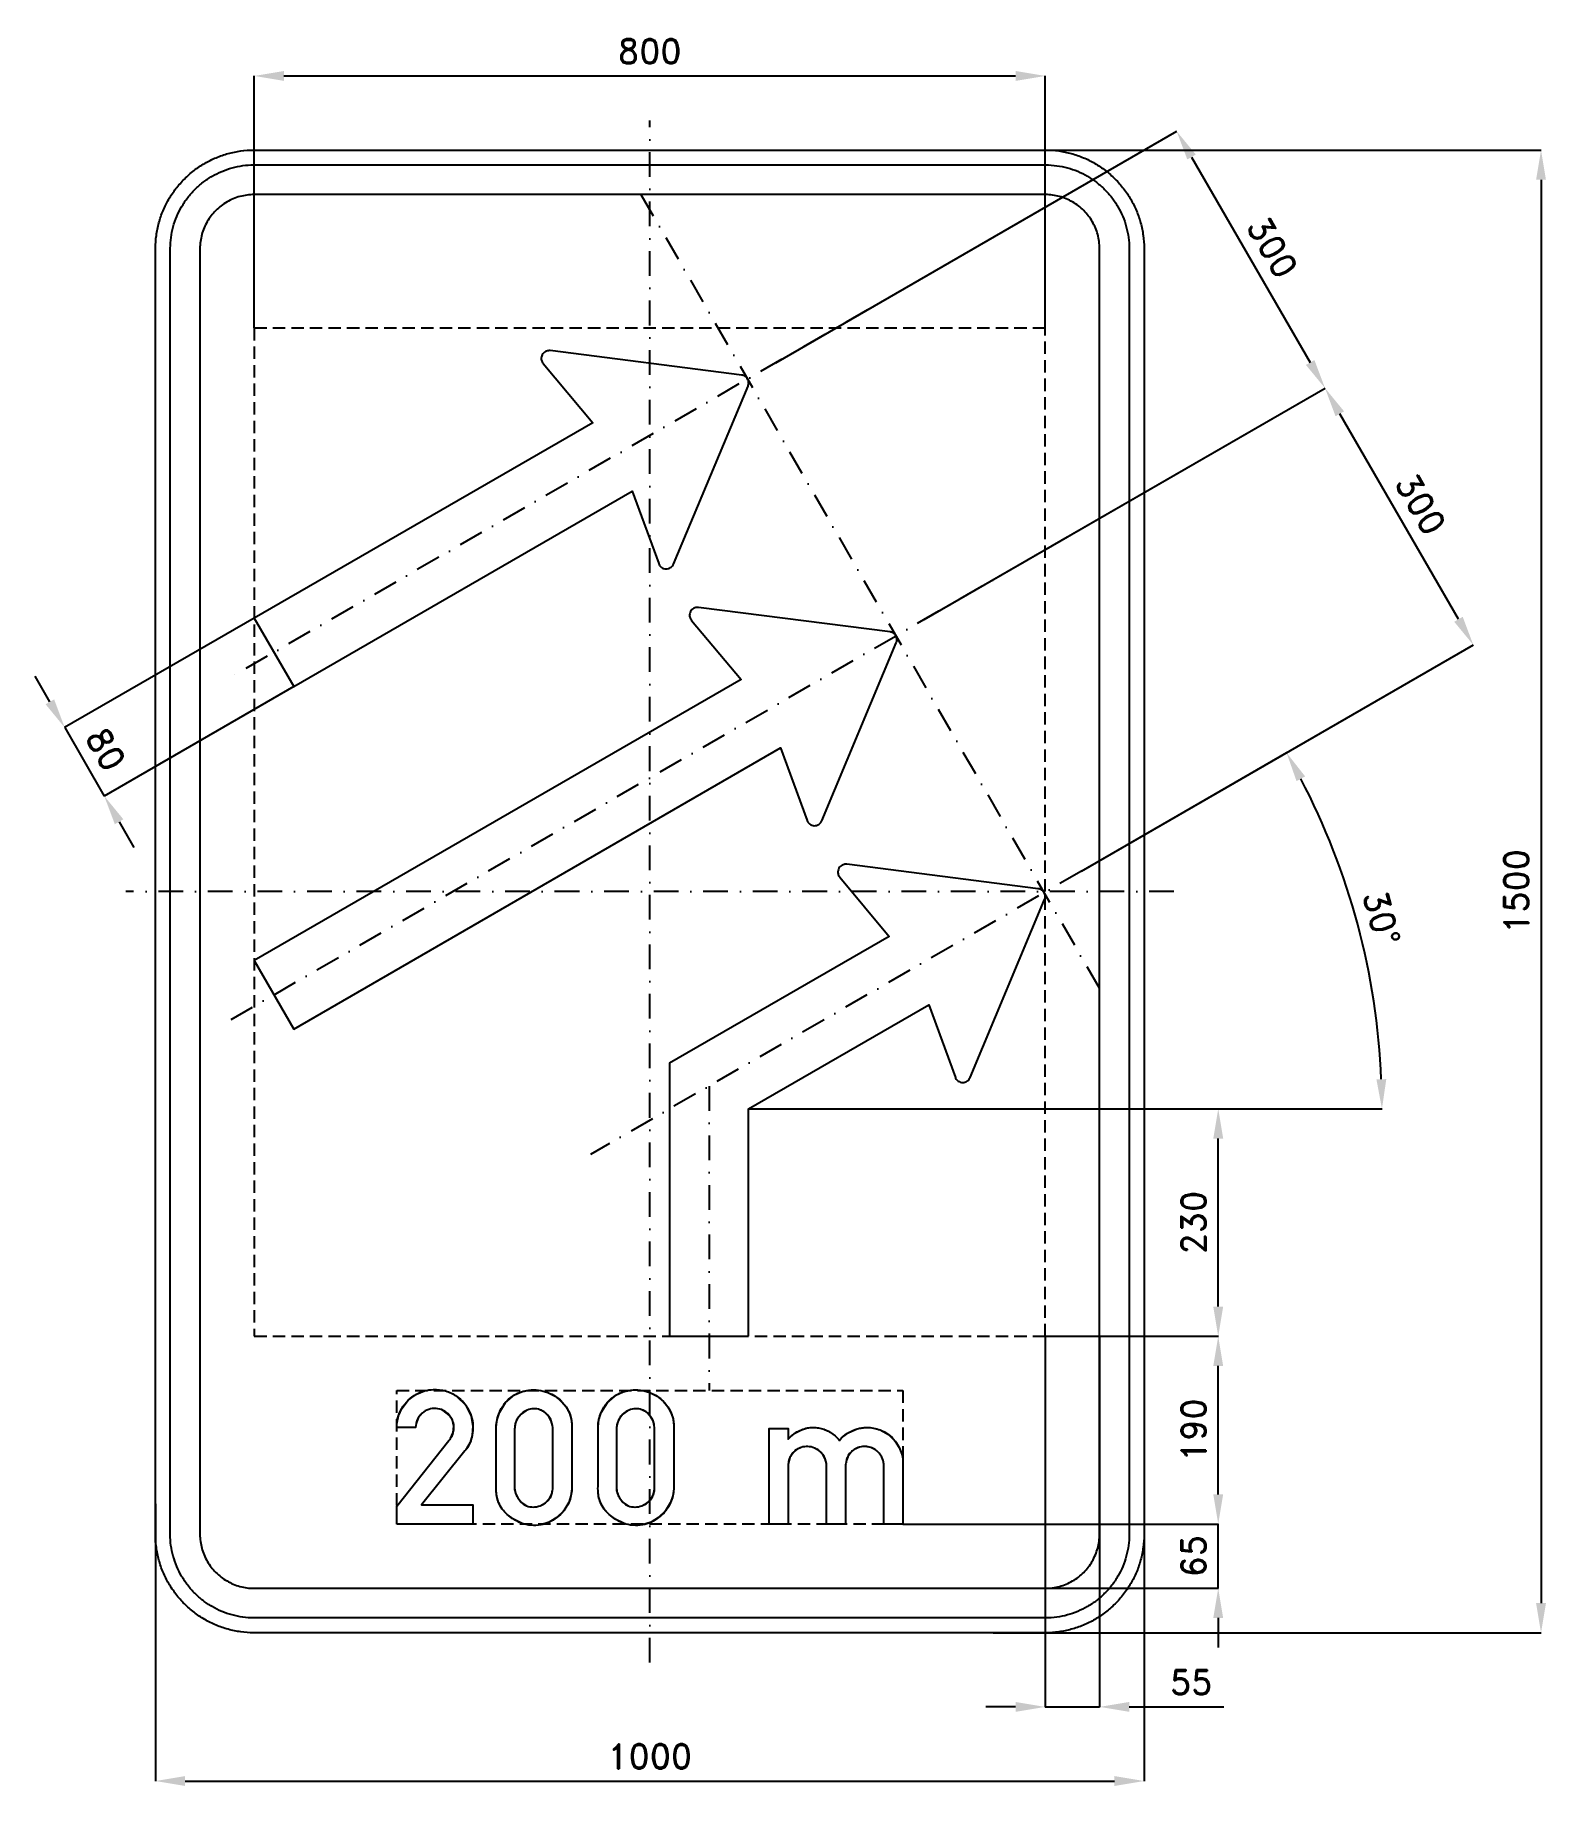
# Model space of a CAD drawing. Header units: millimetres. Extents: x -622 to 907, y -905 to 866.
import ezdxf

# ---------------------------------------------------------------- set-up
doc = ezdxf.new("R2010")
doc.units = ezdxf.units.MM
doc.header["$LTSCALE"] = 5
doc.linetypes.add('ČERCHOVANÁX2', pattern=[2, 1, -0.5, 0, -0.5])
doc.linetypes.add('ČÁRKOVANÁX2', pattern=[1.5, 1, -0.5])
doc.layers.add('Kóty', color=2, linetype='Continuous')
doc.layers.add('Značka', color=7, linetype='Continuous')
doc.styles.get("Standard").update_dxf_attribs({"font": 'romand.shx', "height": 25})
doc.dimstyles.get("Standard").update_dxf_attribs({"dimtxt": 25, "dimasz": 30, "dimexe": 0.18, "dimexo": 0.0625, "dimgap": 12.5, "dimtad": 1, "dimdec": 0, "dimzin": 0, "dimdsep": 46, "dimtxsty": 'Standard', "dimcen": 0.09, "dimadec": 0, "dimazin": 0, "dimtfac": 1, "dimtdec": 0, "dimtofl": 0, "dimtmove": 0, "dimatfit": 3, "dimfxl": 1, "dimtolj": 1, "dimtzin": 0, "dimarcsym": 0})

msp = doc.modelspace()

# ---------------------------------------------------------------- blocks, each defined once
blk = doc.blocks.new('*D0')
at = {"layer": 'Defpoints', "color": 0, "transparency": 16777216}
for p in [(256.1, -640), (575, -640), (382, -705)]:
    blk.add_point(p, dxfattribs=at)
at = {"layer": 'Kóty', "color": 0, "lineweight": -2, "transparency": 16777216}
for p, q in [((575, -610), (575, -580)), ((256.2, -640), (575.2, -640)), ((382.1, -705), (575.2, -705)), ((575, -735), (575, -765))]:
    blk.add_line(p, q, dxfattribs=at)
at = {"layer": 'Kóty', "color": 0, "transparency": 16777216}
for points in [[(570, -610), (580, -610), (575, -640)], [(570, -735), (580, -735), (575, -705)]]:
    blk.add_solid(points, dxfattribs=at)
at = {"layer": 'Kóty', "color": 0, "transparency": 16777216, "insert": (550, -672.5), "char_height": 25, "attachment_point": 5, "rotation": 90}
blk.add_mtext('\\A1;65', dxfattribs=at)
blk = doc.blocks.new('*D1')
at = {"layer": 'Defpoints', "color": 0, "transparency": 16777216}
for p in [(400, -450.0625), (575, -450.0625), (256.03, -640)]:
    blk.add_point(p, dxfattribs=at)
at = {"layer": 'Kóty', "color": 0, "lineweight": -2, "transparency": 16777216}
for p, q in [((400.0625, -450.0625), (575.18, -450.0625)), ((575, -610), (575, -480.0625)), ((256.0925, -640), (575.18, -640))]:
    blk.add_line(p, q, dxfattribs=at)
at = {"layer": 'Kóty', "color": 0, "transparency": 16777216}
for points in [[(570, -480.0625), (580, -480.0625), (575, -450.0625)], [(570, -610), (580, -610), (575, -640)]]:
    blk.add_solid(points, dxfattribs=at)
at = {"layer": 'Kóty', "color": 0, "transparency": 16777216, "insert": (550, -545.03125), "char_height": 25, "attachment_point": 5, "rotation": 90}
blk.add_mtext('\\A1;190', dxfattribs=at)
blk = doc.blocks.new('*D2')
at = {"layer": 'Defpoints', "color": 0, "transparency": 16777216}
for p in [(400, 825), (-400, 570), (400, 570)]:
    blk.add_point(p, dxfattribs=at)
at = {"layer": 'Kóty', "color": 0, "lineweight": -2, "transparency": 16777216}
for p, q in [((-400, 570.0625), (-400, 825.18)), ((-370, 825), (370, 825)), ((400, 570.0625), (400, 825.18))]:
    blk.add_line(p, q, dxfattribs=at)
at = {"layer": 'Kóty', "color": 0, "transparency": 16777216}
for points in [[(-370, 830), (-370, 820), (-400, 825)], [(370, 830), (370, 820), (400, 825)]]:
    blk.add_solid(points, dxfattribs=at)
at = {"layer": 'Kóty', "color": 0, "transparency": 16777216, "insert": (0, 850), "char_height": 25, "attachment_point": 5}
blk.add_mtext('\\A1;800', dxfattribs=at)
blk = doc.blocks.new('*D3')
at = {"layer": 'Defpoints', "color": 0, "transparency": 16777216}
for p in [(127.4, 534.8), (683, 509.2), (277.3, 275)]:
    blk.add_point(p, dxfattribs=at)
at = {"layer": 'Kóty', "color": 0, "lineweight": -2, "transparency": 16777216}
for p, q in [((127.4, 534.8), (533.2, 769.1)), ((548, 743), (668, 535.1)), ((277.4, 275), (683.2, 509.3))]:
    blk.add_line(p, q, dxfattribs=at)
at = {"layer": 'Kóty', "color": 0, "transparency": 16777216}
for points in [[(552.3, 745.5), (543.7, 740.5), (533, 769)], [(672.3, 537.6), (663.7, 532.6), (683, 509.2)]]:
    blk.add_solid(points, dxfattribs=at)
at = {"layer": 'Kóty', "color": 0, "transparency": 16777216, "insert": (629.7, 651.6), "char_height": 25, "attachment_point": 5, "rotation": 299.9979}
blk.add_mtext('\\A1;300', dxfattribs=at)
blk = doc.blocks.new('*D4')
at = {"layer": 'Defpoints', "color": 0, "transparency": 16777216}
for p in [(356.4, 750), (347.4, -750), (901.5, -750)]:
    blk.add_point(p, dxfattribs=at)
at = {"layer": 'Kóty', "color": 0, "lineweight": -2, "transparency": 16777216}
for p, q in [((356.5, 750), (901.7, 750)), ((901.5, 720), (901.5, -720)), ((347.5, -750), (901.7, -750))]:
    blk.add_line(p, q, dxfattribs=at)
at = {"layer": 'Kóty', "color": 0, "transparency": 16777216}
for points in [[(896.5, 720), (906.5, 720), (901.5, 750)], [(896.5, -720), (906.5, -720), (901.5, -750)]]:
    blk.add_solid(points, dxfattribs=at)
at = {"layer": 'Kóty', "color": 0, "transparency": 16777216, "insert": (876.5, 0), "char_height": 25, "attachment_point": 5, "rotation": 90}
blk.add_mtext('\\A1;1500', dxfattribs=at)
blk = doc.blocks.new('*D5')
at = {"layer": 'Defpoints', "color": 0, "transparency": 16777216}
for p in [(-399.9, 276.6), (-359.9, 207.3), (-551.8, 96.5)]:
    blk.add_point(p, dxfattribs=at)
at = {"layer": 'Kóty', "color": 0, "lineweight": -2, "transparency": 16777216}
for p, q in [((-400, 276.5), (-592, 165.7)), ((-606.8, 191.8), (-621.8, 217.8)), ((-360, 207.3), (-552, 96.4)), ((-536.8, 70.5), (-521.8, 44.6))]:
    blk.add_line(p, q, dxfattribs=at)
at = {"layer": 'Kóty', "color": 0, "transparency": 16777216}
for points in [[(-602.5, 194.3), (-611.1, 189.3), (-591.8, 165.8)], [(-532.5, 73), (-541.1, 68), (-551.8, 96.5)]]:
    blk.add_solid(points, dxfattribs=at)
at = {"layer": 'Kóty', "color": 0, "transparency": 16777216, "insert": (-550.2, 143.7), "char_height": 25, "attachment_point": 5, "rotation": 300.0007}
blk.add_mtext('\\A1;80', dxfattribs=at)
blk = doc.blocks.new('*D6')
at = {"layer": 'Defpoints', "color": 0, "transparency": 16777216}
for p in [(400, -450), (455, -450), (455, -825)]:
    blk.add_point(p, dxfattribs=at)
at = {"layer": 'Kóty', "color": 0, "lineweight": -2, "transparency": 16777216}
for p, q in [((400, -450.1), (400, -825.2)), ((455, -450.1), (455, -825.2)), ((370, -825), (340, -825)), ((485, -825), (580.5, -825))]:
    blk.add_line(p, q, dxfattribs=at)
at = {"layer": 'Kóty', "color": 0, "transparency": 16777216}
for points in [[(370, -820), (370, -830), (400, -825)], [(485, -820), (485, -830), (455, -825)]]:
    blk.add_solid(points, dxfattribs=at)
at = {"layer": 'Kóty', "color": 0, "transparency": 16777216, "insert": (547.7, -800), "char_height": 25, "attachment_point": 5}
blk.add_mtext('\\A1;55', dxfattribs=at)
blk = doc.blocks.new('*D7')
at = {"layer": 'Defpoints', "color": 0, "transparency": 16777216}
for p in [(500, -548.8), (-500, -619.3), (500, -900)]:
    blk.add_point(p, dxfattribs=at)
at = {"layer": 'Kóty', "color": 0, "lineweight": -2, "transparency": 16777216}
for p, q in [((500, -548.9), (500, -900.2)), ((-500, -619.4), (-500, -900.2)), ((-470, -900), (470, -900))]:
    blk.add_line(p, q, dxfattribs=at)
at = {"layer": 'Kóty', "color": 0, "transparency": 16777216}
for points in [[(-470, -895), (-470, -905), (-500, -900)], [(470, -895), (470, -905), (500, -900)]]:
    blk.add_solid(points, dxfattribs=at)
at = {"layer": 'Kóty', "color": 0, "transparency": 16777216, "insert": (0, -875), "char_height": 25, "attachment_point": 5}
blk.add_mtext('\\A1;1000', dxfattribs=at)
blk = doc.blocks.new('*D8')
at = {"layer": 'Defpoints', "color": 0, "transparency": 16777216}
for p in [(100.01, -219.993), (575, -219.993), (400, -450.0625)]:
    blk.add_point(p, dxfattribs=at)
at = {"layer": 'Kóty', "color": 0, "lineweight": -2, "transparency": 16777216}
for p, q in [((100.0725, -219.993), (575.18, -219.993)), ((575, -420.0625), (575, -249.993)), ((400.0625, -450.0625), (575.18, -450.0625))]:
    blk.add_line(p, q, dxfattribs=at)
at = {"layer": 'Kóty', "color": 0, "transparency": 16777216}
for points in [[(570, -249.993), (580, -249.993), (575, -219.993)], [(570, -420.0625), (580, -420.0625), (575, -450.0625)]]:
    blk.add_solid(points, dxfattribs=at)
at = {"layer": 'Kóty', "color": 0, "transparency": 16777216, "insert": (550, -335.02775), "char_height": 25, "attachment_point": 5, "rotation": 90}
blk.add_mtext('\\A1;230', dxfattribs=at)
blk = doc.blocks.new('*D9')
at = {"layer": 'Defpoints', "color": 0, "transparency": 16777216}
for p in [(436.6, 20.5), (729.7, -94.9), (100.1, -220), (575.2, -220), (-59.9, -266.1)]:
    blk.add_point(p, dxfattribs=at)
at = {"layer": 'Kóty', "color": 0, "lineweight": -2, "transparency": 16777216}
for p, q in [((436.7, 20.6), (644.3, 140.4)), ((575.2, -220), (740.8, -220))]:
    blk.add_line(p, q, dxfattribs=at)
blk.add_arc((20, -220), 720.6, 2.3854, 27.6125, dxfattribs=at)
at = {"layer": 'Kóty', "color": 0, "transparency": 16777216}
for points in [[(654.2, 111.6), (662.9, 116.4), (644.1, 140.3)], [(745, -189.9), (735, -190.1), (740.6, -220)]]:
    blk.add_solid(points, dxfattribs=at)
at = {"layer": 'Kóty', "color": 0, "transparency": 16777216, "insert": (740.2, -27), "char_height": 25, "attachment_point": 5, "rotation": 284.9989}
blk.add_mtext('\\A1;30°', dxfattribs=at)
blk = doc.blocks.new('*D10')
at = {"layer": 'Defpoints', "color": 0, "transparency": 16777216}
for p in [(683, 509.2), (286.7, 280.4), (436.6, 20.5)]:
    blk.add_point(p, dxfattribs=at)
at = {"layer": 'Kóty', "color": 0, "lineweight": -2, "transparency": 16777216}
for p, q in [((286.7, 280.4), (683.2, 509.3)), ((818, 275.3), (698, 483.2)), ((436.7, 20.6), (833.2, 249.4))]:
    blk.add_line(p, q, dxfattribs=at)
at = {"layer": 'Kóty', "color": 0, "transparency": 16777216}
for points in [[(702.3, 485.7), (693.7, 480.7), (683, 509.2)], [(822.3, 277.8), (813.7, 272.8), (833, 249.4)]]:
    blk.add_solid(points, dxfattribs=at)
at = {"layer": 'Kóty', "color": 0, "transparency": 16777216, "insert": (779.7, 391.8), "char_height": 25, "attachment_point": 5, "rotation": 299.9979}
blk.add_mtext('\\A1;300', dxfattribs=at)

# ---------------------------------------------------------------- dimensions: what is measured, and where the dimension line sits
at = {"layer": 'Kóty'}
for base, p1, p2, picture, middle in [((400, 825), (-400, 570), (400, 570), '*D2', (0, 850)), ((455, -825), (400, -450), (455, -450), '*D6', (547.7, -800)), ((500, -900), (-500, -619.3), (500, -548.8), '*D7', (0, -875))]:
    dim = msp.add_linear_dim(base=base, p1=p1, p2=p2, dimstyle='Standard', dxfattribs=at)
    dim.commit()
    dim.dimension.update_dxf_attribs({"geometry": picture, "text_midpoint": middle})
for p1, p2, distance, picture, middle in [((127.4, 534.8), (277.3, 275), 468.4, '*D3', (629.7, 651.6)), ((436.6, 20.5), (286.7, 280.4), -457.7, '*D10', (779.7, 391.8)), ((-399.9, 276.6), (-359.9, 207.3), -221.5, '*D5', (-550.2, 143.7))]:
    dim = msp.add_aligned_dim(p1=p1, p2=p2, distance=distance, dimstyle='Standard', dxfattribs=at)
    dim.commit()
    dim.dimension.update_dxf_attribs({"geometry": picture, "text_midpoint": middle})
for base, p1, p2, picture, middle in [((901.5, -750), (356.4, 750), (347.4, -750), '*D4', (876.5, 0)), ((575, -220), (400, -450.1), (100, -220), '*D8', (550, -335)), ((575, -450.1), (256, -640), (400, -450.1), '*D1', (550, -545)), ((575, -640), (382, -705), (256.1, -640), '*D0', (550, -672.5))]:
    dim = msp.add_linear_dim(base=base, p1=p1, p2=p2, angle=90, dimstyle='Standard', dxfattribs=at)
    dim.commit()
    dim.dimension.update_dxf_attribs({"geometry": picture, "text_midpoint": middle})
dim = msp.add_angular_dim_2l(base=(729.7, -94.9), line1=((436.6, 20.5), (-59.9, -266.1)), line2=((100.1, -220), (575.2, -220)), dimstyle='Standard', dxfattribs=at)
dim.commit()
dim.dimension.update_dxf_attribs({"geometry": '*D9', "text_midpoint": (740.2, -27)})

# ---------------------------------------------------------------- linework, layer by layer
at = {"layer": 'Kóty'}
for points in [[(-591.8, 165.8), (-551.8, 96.5)], [(575, -705), (575, -640)], [(400, -825), (455, -825)]]:
    msp.add_lwpolyline(points, dxfattribs=at)
at = {"layer": 'Značka', "color": 6, "linetype": 'ČERCHOVANÁX2', "ltscale": 5}
for p, q in [((220.4, 588.5), (-423.4, 216.9)), ((-423.4, -129.5), (436.6, 366.9)), ((436.6, 20.5), (-59.9, -266.1)), ((60, -196.9), (60, -505))]:
    msp.add_line(p, q, dxfattribs=at)
for points in [[(0, -780), (0, 780)], [(-8.9, 705), (455, -98.3)], [(530, 0), (-530, 0)]]:
    msp.add_lwpolyline(points, dxfattribs=at)
at = {"layer": 'Značka', "color": 5}
for points in [[(-400, -750), (-400.4, -750), (-400.8, -750, -0.03218), (-413.7, -749.1, -0.035443), (-426.4, -746.5, -0.036267), (-438.7, -742.3, -0.03442), (-450.2, -736.5, -0.033722), (-461, -729.3, -0.034085), (-470.7, -720.7, -0.034209), (-479.3, -711, -0.034229), (-486.5, -700.2, -0.034044), (-492.3, -688.7, -0.033412), (-496.5, -676.4, -0.034127), (-499.1, -663.7, -0.036745), (-500, -650.8), (-500, -650.4), (-500, -650), (-500, 650), (-500, 650.4), (-500, 650.8, -0.03218), (-499.1, 663.7, -0.035441), (-496.5, 676.4, -0.03627), (-492.3, 688.7, -0.034417), (-486.5, 700.2, -0.033719), (-479.3, 711, -0.034078), (-470.7, 720.7, -0.034208), (-461, 729.3, -0.034227), (-450.2, 736.5, -0.034051), (-438.7, 742.3, -0.033416), (-426.4, 746.5, -0.034129), (-413.7, 749.1, -0.036746), (-400.8, 750), (-400.4, 750), (-400, 750), (400, 750), (400.4, 750), (400.8, 750, -0.032179), (413.7, 749.1, -0.035451), (426.4, 746.5, -0.036282), (438.7, 742.3, -0.034425), (450.2, 736.5, -0.033731), (461, 729.3, -0.034081), (470.7, 720.7, -0.034214), (479.3, 711, -0.034229), (486.5, 700.2, -0.034034), (492.3, 688.6, -0.033411), (496.5, 676.4, -0.034122), (499.1, 663.7, -0.036741), (500, 650.8), (500, 650.4), (500, 650), (500, -650), (500, -650.4), (500, -650.8, -0.032179), (499.1, -663.7, -0.035442), (496.5, -676.4, -0.036264), (492.3, -688.7, -0.034415), (486.5, -700.2, -0.033719), (479.3, -711, -0.034086), (470.7, -720.7, -0.034205), (461, -729.3, -0.03423), (450.2, -736.5, -0.034046), (438.7, -742.3, -0.033413), (426.4, -746.5, -0.034127), (413.7, -749.1, -0.036745), (400.8, -750), (400.4, -750), (400, -750), (-400, -750)], [(-400, -735), (-400.3, -735), (-400.7, -735, -0.03218), (-411.6, -734.2, -0.035443), (-422.4, -732, -0.036267), (-432.9, -728.5, -0.03442), (-442.7, -723.5, -0.033721), (-451.9, -717.4, -0.034085), (-460.1, -710.1, -0.034209), (-467.4, -701.9, -0.034229), (-473.5, -692.7, -0.034045), (-478.4, -682.9, -0.033412), (-482, -672.4, -0.034127), (-484.3, -661.6, -0.036745), (-485, -650.7), (-485, -650.3), (-485, -650), (-485, 650), (-485, 650.3), (-485, 650.7, -0.032181), (-484.2, 661.6, -0.035444), (-482, 672.4, -0.036267), (-478.5, 682.9, -0.034419), (-473.5, 692.7, -0.033711), (-467.4, 701.9, -0.034078), (-460.1, 710.1, -0.034195), (-451.9, 717.4, -0.034219), (-442.7, 723.5, -0.034051), (-432.9, 728.4, -0.033409), (-422.4, 732, -0.034121), (-411.6, 734.3, -0.036745), (-400.7, 735), (-400.3, 735), (-400, 735), (400, 735), (400.3, 735), (400.7, 735, -0.032174), (411.6, 734.2, -0.03544), (422.4, 732, -0.036261), (432.9, 728.5, -0.03443), (442.7, 723.5, -0.033731), (451.9, 717.4, -0.03408), (460.1, 710.1, -0.034212), (467.4, 701.9, -0.03423), (473.5, 692.7, -0.034037), (478.4, 682.9, -0.033418), (482, 672.4, -0.034127), (484.3, 661.6, -0.036751), (485, 650.7), (485, 650.3), (485, 650), (485, -650), (485, -650.3), (485, -650.7, -0.032185), (484.2, -661.6, -0.03545), (482, -672.4, -0.036271), (478.5, -682.9, -0.034419), (473.5, -692.7, -0.033715), (467.4, -701.9, -0.034083), (460.1, -710.1, -0.034209), (451.9, -717.4, -0.034231), (442.7, -723.5, -0.034042), (432.9, -728.4, -0.033411), (422.4, -732, -0.034127), (411.6, -734.3, -0.036745), (400.7, -735), (400.3, -735), (400, -735), (-400, -735)], [(-400, -705), (400, -705), (400.2, -705), (400.4, -705, 0.03218), (407.5, -704.5, 0.035442), (414.5, -703.1, 0.036265), (421.3, -700.8, 0.034422), (427.6, -697.6, 0.033717), (433.6, -693.6, 0.034088), (438.9, -688.9, 0.034212), (443.6, -683.6, 0.034229), (447.6, -677.6, 0.034042), (450.7, -671.3, 0.033412), (453.1, -664.5, 0.034125), (454.5, -657.5, 0.036743), (455, -650.4), (455, -650.2), (455, -650), (455, 650), (455, 650.2), (455, 650.4, 0.032187), (454.5, 657.5, 0.035442), (453.1, 664.5, 0.036278), (450.8, 671.3, 0.034421), (447.6, 677.6, 0.033718), (443.6, 683.5, 0.034078), (438.9, 688.9, 0.034199), (433.6, 693.6, 0.034236), (427.6, 697.6, 0.03403), (421.3, 700.8, 0.033395), (414.5, 703, 0.034109), (407.5, 704.5, 0.036744), (400.4, 705), (400.2, 705), (400, 705), (-400, 705), (-400.2, 705), (-400.4, 705, 0.032171), (-407.5, 704.5, 0.035429), (-414.5, 703, 0.036266), (-421.3, 700.8, 0.034431), (-427.6, 697.6, 0.033735), (-433.6, 693.6, 0.034079), (-438.9, 688.9, 0.034224), (-443.6, 683.5, 0.034235), (-447.6, 677.6, 0.03404), (-450.7, 671.3, 0.033409), (-453.1, 664.5, 0.034125), (-454.5, 657.5, 0.036745), (-455, 650.4), (-455, 650.2), (-455, 650), (-455, -650), (-455, -650.2), (-455, -650.4, 0.03218), (-454.5, -657.5, 0.035443), (-453.1, -664.5, 0.036267), (-450.8, -671.3, 0.034421), (-447.6, -677.6, 0.033721), (-443.6, -683.6, 0.034084), (-438.9, -688.9, 0.034208), (-433.6, -693.6, 0.03423), (-427.6, -697.6, 0.034044), (-421.3, -700.7, 0.033412), (-414.5, -703.1, 0.034127), (-407.5, -704.5, 0.036745), (-400.4, -705), (-400.2, -705), (-400, -705)], [(-360, 207.3), (-17.7, 404.9), (9.1, 331.6), (9.2, 331.1), (9.4, 330.7, 0.063569), (10.5, 329.1, 0.064158), (11.9, 327.8, 0.079628), (14, 326.7, 0.079763), (16.4, 326.3, 0.07962), (18.8, 326.6, 0.077678), (20.9, 327.6, 0.063977), (22.4, 328.8, 0.069712), (23.5, 330.3), (23.7, 330.8), (24, 331.2), (99.4, 511.3), (99.5, 511.7), (99.6, 512, 0.049067), (100, 513.4, 0.049119), (100, 514.9, 0.061125), (99.7, 516.7, 0.06139), (98.9, 518.4, 0.061035), (97.9, 519.9, 0.059507), (96.4, 521.1, 0.049113), (95.1, 521.8, 0.053763), (93.7, 522.2), (93.4, 522.3), (93, 522.3), (-100.7, 547.1), (-101.2, 547.1), (-101.6, 547.1, 0.063564), (-103.5, 546.9, 0.064121), (-105.3, 546.3, 0.079631), (-107.3, 544.9, 0.079763), (-108.7, 543, 0.079546), (-109.6, 540.7, 0.077622), (-109.7, 538.3, 0.064026), (-109.3, 536.5, 0.069681), (-108.4, 534.8), (-108.1, 534.4), (-107.8, 534), (-57.7, 474.2), (-400, 276.5), (-360, 207.3)], [(-360, -139.2), (132.3, 145.1), (159.1, 71.7), (159.2, 71.3), (159.4, 70.9, 0.063623), (160.5, 69.3, 0.064181), (161.9, 68, 0.079615), (164, 66.9, 0.079769), (166.4, 66.5, 0.079539), (168.8, 66.8, 0.077598), (170.9, 67.8, 0.063995), (172.4, 69, 0.069667), (173.5, 70.5, 0.01408), (173.8, 71), (174, 71.4), (249.4, 251.5), (249.5, 251.8), (249.6, 252.2, 0.049096), (250, 253.6, 0.049117), (250, 255.1, 0.061117), (249.7, 256.9, 0.061363), (248.9, 258.6, 0.06101), (247.9, 260.1, 0.059434), (246.4, 261.3, 0.049113), (245.2, 262, 0.05371), (243.8, 262.4), (243.4, 262.5), (243, 262.5), (49.3, 287.3), (48.8, 287.3), (48.4, 287.3, 0.063563), (46.5, 287.1, 0.064121), (44.7, 286.4, 0.079637), (42.7, 285.1, 0.079753), (41.3, 283.2, 0.079532), (40.5, 280.9, 0.077603), (40.3, 278.5, 0.064041), (40.7, 276.7, 0.0697), (41.6, 275), (41.9, 274.6), (42.2, 274.2), (92.3, 214.3), (-400, -69.9), (-360, -139.2)], [(100, -450), (100, -220), (282.3, -114.8), (309.1, -188.1), (309.2, -188.5), (309.4, -189, 0.063569), (310.5, -190.5, 0.064158), (311.9, -191.8, 0.079605), (314, -192.9, 0.079763), (316.4, -193.3, 0.079544), (318.8, -193, 0.077607), (320.9, -192, 0.063977), (322.4, -190.8, 0.069639), (323.5, -189.3), (323.8, -188.9), (324, -188.4), (399.4, -8.3), (399.5, -8), (399.6, -7.6, 0.049055), (400, -6.2, 0.049076), (400, -4.7, 0.061085), (399.7, -2.9, 0.061332), (398.9, -1.2, 0.06101), (397.9, 0.3, 0.059457), (396.4, 1.4, 0.049091), (395.2, 2.2, 0.053659), (393.8, 2.6), (393.4, 2.7), (393, 2.7), (199.3, 27.5), (198.8, 27.5), (198.4, 27.5, 0.063565), (196.5, 27.3, 0.064181), (194.7, 26.6, 0.079604), (192.7, 25.3, 0.079755), (191.3, 23.4, 0.079539), (190.5, 21.1, 0.077629), (190.3, 18.7, 0.063989), (190.7, 16.8, 0.069671), (191.6, 15.1), (191.9, 14.8), (192.2, 14.4), (242.3, -45.5), (20, -173.8), (20, -450), (100, -450)], [(-256, -640), (-256, -622), (-203.2, -555.5), (-202.4, -554.5), (-201.7, -553.5, 0.082979), (-198.8, -547.5, 0.094398), (-198.2, -540.9, 0.092153), (-199.6, -534.9, 0.084026), (-203, -529.7, 0.098147), (-209, -525, 0.106049), (-216.2, -523.1, 0.106166), (-223.6, -524, 0.099953), (-230.1, -527.8, 0.083728), (-234.2, -532.5, 0.091654), (-236.3, -538.2), (-236.6, -540.2), (-236.8, -542.4), (-256, -542.4), (-256, -540.5), (-255.9, -538.7, -0.059423), (-254.3, -530.6, -0.058226), (-250.8, -523, -0.072148), (-244.4, -514.7, -0.07222), (-235.9, -508.6, -0.061481), (-227.8, -505.3, -0.059942), (-219, -504, -0.083062), (-206.6, -505.4, -0.087044), (-195.2, -510.9, -0.08776), (-186.2, -519.7, -0.087787), (-180.6, -530.9, -0.068479), (-178.9, -540.5, -0.062417), (-179.7, -550.3, -0.05069), (-181.8, -557.5, -0.06184), (-185.5, -564), (-186.2, -565), (-186.9, -566), (-230.8, -620.7), (-179, -620.7), (-179, -640), (-256, -640)], [(-256, -640), (-256, -622), (-203.2, -555.5), (-202.4, -554.5), (-201.7, -553.5), (-198.9, -547.5), (-198.2, -540.9), (-199.6, -534.9), (-203, -529.7), (-209, -525, 0.106039), (-216.2, -523.1, 0.106164), (-223.6, -524, 0.100155), (-230.1, -527.8), (-234.1, -532.5), (-236.3, -538.2), (-236.6, -540.2), (-236.8, -542.4), (-256, -542.4), (-256, -540.5), (-255.9, -538.7), (-254.3, -530.6), (-250.8, -523), (-244.4, -514.7), (-235.9, -508.6), (-227.8, -505.3, -0.059925), (-219, -504, -0.083064), (-206.6, -505.4, -0.087117), (-195.2, -510.9), (-186.2, -519.7), (-180.6, -530.9), (-178.9, -540.5), (-179.7, -550.3), (-181.8, -557.5), (-185.5, -564), (-186.2, -565), (-186.9, -566), (-230.8, -620.7), (-179, -620.7), (-179, -640), (-256, -640)], [(-155.3, -544.1), (-155.3, -542.9), (-155.3, -541.7, -0.049027), (-154.5, -534.3, -0.049993), (-152.1, -527.2, -0.079542), (-145.9, -517, -0.089097), (-136.8, -509.4, -0.059795), (-129.8, -506.2, -0.052021), (-122.3, -504.6, -0.062017), (-112.5, -504.6, -0.0645), (-103, -507, -0.055438), (-95.6, -510.7, -0.055487), (-89.2, -515.9, -0.051106), (-84.6, -521.5, -0.054889), (-81.2, -528, -0.045257), (-79.5, -533.5, -0.045992), (-78.8, -539.3), (-78.7, -541.3), (-78.8, -543.3), (-78.8, -602.1), (-78.8, -603.3), (-78.8, -604.5, -0.051778), (-79.7, -611.5, -0.049691), (-82, -618.2, -0.066797), (-87, -626.7, -0.065912), (-94.1, -633.5, -0.061103), (-101.7, -638.2, -0.064144), (-110.2, -640.8, -0.069662), (-120, -641.3, -0.06745), (-129.6, -639.2, -0.056816), (-137.3, -635.5, -0.049603), (-144.1, -630.3, -0.048062), (-149.2, -624.8, -0.065902), (-152.9, -618.2, -0.054756), (-154.7, -612.3, -0.042369), (-155.3, -606.2), (-155.4, -604.1), (-155.3, -602.1), (-155.3, -544.1)], [(-155.3, -544.1), (-155.4, -542.9), (-155.3, -541.7), (-154.5, -534.3), (-152.1, -527.2), (-145.9, -517), (-136.8, -509.4), (-129.8, -506.2), (-122.3, -504.6, -0.062018), (-112.5, -504.6, -0.064542), (-103, -507), (-95.6, -510.7), (-89.2, -515.9), (-84.6, -521.5), (-81.2, -528), (-79.5, -533.5), (-78.8, -539.3), (-78.7, -541.3), (-78.8, -543.3), (-78.8, -602.1), (-78.8, -603.3), (-78.8, -604.5), (-79.7, -611.5), (-82, -618.2), (-87, -626.7), (-94.1, -633.5), (-101.7, -638.2), (-110.2, -640.8, -0.069663), (-120, -641.3, -0.067473), (-129.6, -639.2), (-137.3, -635.5), (-144.1, -630.3), (-149.2, -624.8), (-152.9, -618.2), (-154.7, -612.3), (-155.3, -606.2), (-155.4, -604.1), (-155.3, -602.1), (-155.3, -544.1)], [(-52.3, -544.1), (-52.3, -542.9), (-52.3, -541.7, -0.049027), (-51.4, -534.3, -0.049993), (-49.1, -527.2, -0.079542), (-42.9, -517, -0.089097), (-33.8, -509.4, -0.059795), (-26.8, -506.2, -0.052021), (-19.3, -504.6, -0.062017), (-9.5, -504.6, -0.0645), (0.1, -507, -0.055438), (7.4, -510.7, -0.055487), (13.8, -515.9, -0.05112), (18.4, -521.5, -0.054948), (21.8, -528, -0.045236), (23.5, -533.5, -0.045971), (24.2, -539.3), (24.3, -541.3), (24.2, -543.3), (24.2, -602.1), (24.2, -603.3), (24.2, -604.5, -0.051727), (23.3, -611.5, -0.049691), (21, -618.2, -0.066776), (16, -626.7, -0.065912), (8.9, -633.5, -0.061103), (1.3, -638.2, -0.064144), (-7.2, -640.8, -0.069662), (-17, -641.3, -0.06745), (-26.5, -639.2, -0.056816), (-34.2, -635.5, -0.049603), (-41.1, -630.3, -0.048062), (-46.2, -624.8, -0.065902), (-49.9, -618.2, -0.054756), (-51.7, -612.3, -0.042369), (-52.3, -606.2), (-52.4, -604.1), (-52.3, -602.1), (-52.3, -544.1)], [(-52.3, -544.1), (-52.3, -542.9), (-52.3, -541.7), (-51.5, -534.3), (-49.1, -527.2), (-42.9, -517), (-33.8, -509.4), (-26.8, -506.2), (-19.3, -504.6, -0.062018), (-9.5, -504.6, -0.064542), (0, -507), (7.4, -510.7), (13.8, -515.9), (18.4, -521.5), (21.8, -528), (23.5, -533.5), (24.2, -539.3), (24.3, -541.3), (24.2, -543.3), (24.2, -602.1), (24.2, -603.3), (24.2, -604.5), (23.3, -611.5), (21, -618.2), (16, -626.7), (8.9, -633.5), (1.3, -638.2), (-7.2, -640.8, -0.069663), (-17, -641.3, -0.067473), (-26.5, -639.2), (-34.3, -635.5), (-41.1, -630.3), (-46.2, -624.8), (-49.9, -618.2), (-51.7, -612.3), (-52.3, -606.2), (-52.4, -604.1), (-52.3, -602.1), (-52.3, -544.1)], [(-136.8, -544.1), (-136.8, -602.1), (-136.8, -602.9), (-136.8, -603.7, 0.073896), (-135.9, -608.7, 0.059534), (-133.6, -613.4, 0.07072), (-129.8, -618.2, 0.094586), (-124.7, -621.5, 0.108402), (-118, -622.8, 0.087552), (-111, -621.5, 0.078152), (-105.5, -618.6, 0.08816), (-101.3, -614.2, 0.061776), (-99.4, -610.5, 0.061171), (-98.4, -606.5), (-98.2, -604.3), (-98.1, -602.1), (-98.1, -544.1), (-98.2, -542.2), (-98.5, -540.3, 0.058339), (-99.7, -535.5, 0.06472), (-102.1, -531.2, 0.088089), (-106.7, -526.6, 0.097889), (-112.6, -523.9, 0.099846), (-119.2, -523.5, 0.088265), (-125.5, -525.5, 0.074164), (-130.2, -528.7, 0.0757), (-133.7, -533.1, 0.0526), (-135.4, -536.7, 0.046116), (-136.4, -540.6), (-136.6, -542.4), (-136.8, -544.1)], [(-136.8, -544.1), (-136.8, -602.1), (-136.8, -602.9), (-136.8, -603.7), (-135.9, -608.7), (-133.6, -613.4), (-129.8, -618.2), (-124.7, -621.5, 0.108474), (-118, -622.8, 0.08751), (-111, -621.5), (-105.5, -618.6), (-101.3, -614.2), (-99.4, -610.5), (-98.4, -606.5), (-98.2, -604.3), (-98.1, -602.1), (-98.1, -544.1), (-98.2, -542.2), (-98.5, -540.3), (-99.7, -535.5), (-102.1, -531.2), (-106.7, -526.6), (-112.6, -523.9, 0.09985), (-119.2, -523.5, 0.088157), (-125.5, -525.5), (-130.2, -528.7), (-133.7, -533.1), (-135.4, -536.7), (-136.4, -540.6), (-136.6, -542.4), (-136.8, -544.1)], [(-33.8, -544.1), (-33.8, -602.1), (-33.8, -602.9), (-33.8, -603.7, 0.073896), (-32.8, -608.7, 0.059534), (-30.6, -613.4, 0.07072), (-26.8, -618.2, 0.094586), (-21.7, -621.5, 0.108402), (-14.9, -622.8, 0.087552), (-8, -621.5, 0.078152), (-2.5, -618.6, 0.08816), (1.7, -614.2, 0.061776), (3.6, -610.5, 0.061171), (4.7, -606.5), (4.8, -604.3), (4.9, -602.1), (4.9, -544.1), (4.8, -542.2), (4.6, -540.3, 0.058339), (3.3, -535.5, 0.06472), (0.9, -531.2, 0.088089), (-3.7, -526.6, 0.097889), (-9.6, -523.9, 0.099846), (-16.2, -523.5, 0.088265), (-22.5, -525.5, 0.074164), (-27.2, -528.7, 0.0757), (-30.7, -533.1, 0.0526), (-32.4, -536.7, 0.046116), (-33.4, -540.6), (-33.6, -542.4), (-33.8, -544.1)], [(-33.8, -544.1), (-33.8, -602.1), (-33.8, -602.9), (-33.8, -603.7), (-32.9, -608.7), (-30.6, -613.4), (-26.8, -618.2), (-21.7, -621.5, 0.108474), (-15, -622.8, 0.08751), (-8, -621.5), (-2.5, -618.6), (1.7, -614.2), (3.6, -610.5), (4.6, -606.5), (4.8, -604.3), (4.9, -602.1), (4.9, -544.1), (4.8, -542.2), (4.5, -540.3), (3.3, -535.5), (0.9, -531.2), (-3.7, -526.6), (-9.6, -523.9, 0.09985), (-16.2, -523.5, 0.088157), (-22.5, -525.5), (-27.2, -528.7), (-30.6, -533.1), (-32.4, -536.7), (-33.4, -540.6), (-33.6, -542.4), (-33.8, -544.1)], [(120.7, -640), (120.7, -543.5), (140, -543.5), (140, -554.3), (141.1, -553.1), (142.2, -551.9, -0.053826), (147.4, -547.6, -0.054636), (153.5, -544.6, -0.049778), (159.4, -542.8, -0.049905), (165.4, -542.3, -0.044599), (170.8, -542.7, -0.045344), (176, -544.1, -0.041534), (180.8, -546.2, -0.034755), (185.2, -549), (187.6, -550.9), (189.8, -553.1), (190.8, -554.3), (191.8, -555.6), (192.9, -554.2), (194.1, -552.9, -0.072075), (201.3, -547.3, -0.066457), (209.9, -543.8, -0.03551), (214.6, -542.7, -0.035838), (219.4, -542.3, -0.05052), (226.3, -542.9, -0.04966), (233, -544.8, -0.06829), (241.4, -549.3, -0.073302), (248.2, -556, -0.056844), (252.2, -562.4, -0.048865), (254.8, -569.4), (255.5, -572), (255.9, -574.6), (256, -575.8), (256, -577), (256, -640), (236.7, -640), (236.7, -580.9), (236.6, -580.2), (236.6, -579.4), (236, -575.8), (234.7, -572.4, 0.067689), (232, -568.3, 0.066944), (228.3, -565, 0.073553), (223.5, -562.6, 0.074316), (218.2, -561.6, 0.080741), (212.3, -562.2, 0.08066), (206.9, -564.6, 0.070507), (203, -567.8, 0.075361), (200.2, -571.9, 0.050741), (198.9, -575.4), (198.2, -579.1), (198.1, -579.6), (198, -580.1), (198, -640), (178.7, -640), (178.7, -580.5), (178.7, -579.7), (178.6, -578.9, 0.073777), (177.5, -574.1, 0.069026), (175, -569.7, 0.074719), (171.3, -565.8, 0.073774), (166.6, -563.1, 0.089056), (159.9, -561.6, 0.093657), (153.2, -562.5, 0.073326), (148.6, -564.7, 0.071143), (144.8, -568, 0.077005), (141.7, -572.8, 0.077991), (140.2, -578.3), (140.1, -579.1), (140, -579.8), (140, -640), (120.7, -640)], [(120.7, -640), (120.7, -543.5), (140, -543.5), (140, -554.3), (141.1, -553.1), (142.2, -551.9), (147.4, -547.6), (153.5, -544.6), (159.4, -542.8, -0.049906), (165.4, -542.3, -0.044558), (170.8, -542.7), (176, -544.1), (180.8, -546.2), (185.2, -549), (187.6, -550.9), (189.8, -553.1), (190.8, -554.3), (191.8, -555.6), (192.9, -554.2), (194.1, -552.9), (201.3, -547.3), (209.9, -543.8), (214.6, -542.7), (219.4, -542.3, -0.050548), (226.3, -542.9), (233, -544.8), (241.4, -549.3), (248.2, -556), (252.2, -562.4), (254.8, -569.4), (255.5, -572), (255.9, -574.6), (256, -575.8), (256, -577), (256, -640), (236.7, -640), (236.7, -580.9), (236.6, -580.2), (236.6, -579.4), (236, -575.8), (234.7, -572.4), (232, -568.3), (228.3, -565), (223.5, -562.6), (218.2, -561.6, 0.080731), (212.3, -562.2), (206.9, -564.6), (203, -567.8), (200.2, -571.9), (198.9, -575.4), (198.2, -579.1), (198.1, -579.6), (198, -580.1), (198, -640), (178.7, -640), (178.7, -580.5), (178.7, -579.7), (178.6, -578.9), (177.5, -574.1), (175, -569.7), (171.3, -565.8), (166.6, -563.1, 0.089078), (159.9, -561.6, 0.09368), (153.2, -562.5), (148.6, -564.7), (144.9, -568), (141.7, -572.8), (140.2, -578.3), (140.1, -579.1), (140, -579.8), (140, -640), (120.7, -640)]]:
    msp.add_lwpolyline(points, format="xyb", dxfattribs=at)
at = {"layer": 'Značka', "color": 6, "linetype": 'ČÁRKOVANÁX2', "ltscale": 2.5}
for points in [[(-400, -450), (400, -450), (400, 570), (-400, 570), (-400, -450)], [(-256, -640), (-256, -505), (256, -505), (256, -640), (-256, -640)], [(-256, -640), (-256, -505), (256, -505), (256, -640), (-256, -640)]]:
    msp.add_lwpolyline(points, dxfattribs=at)

msp.set_redraw_order([(e.dxf.handle, doc.entitydb.next_handle()) for e in msp.query("TEXT MTEXT ATTDEF DIMENSION ARC_DIMENSION")])  # texts and dimensions are drawn at this point

doc.saveas('drawing.dxf')
